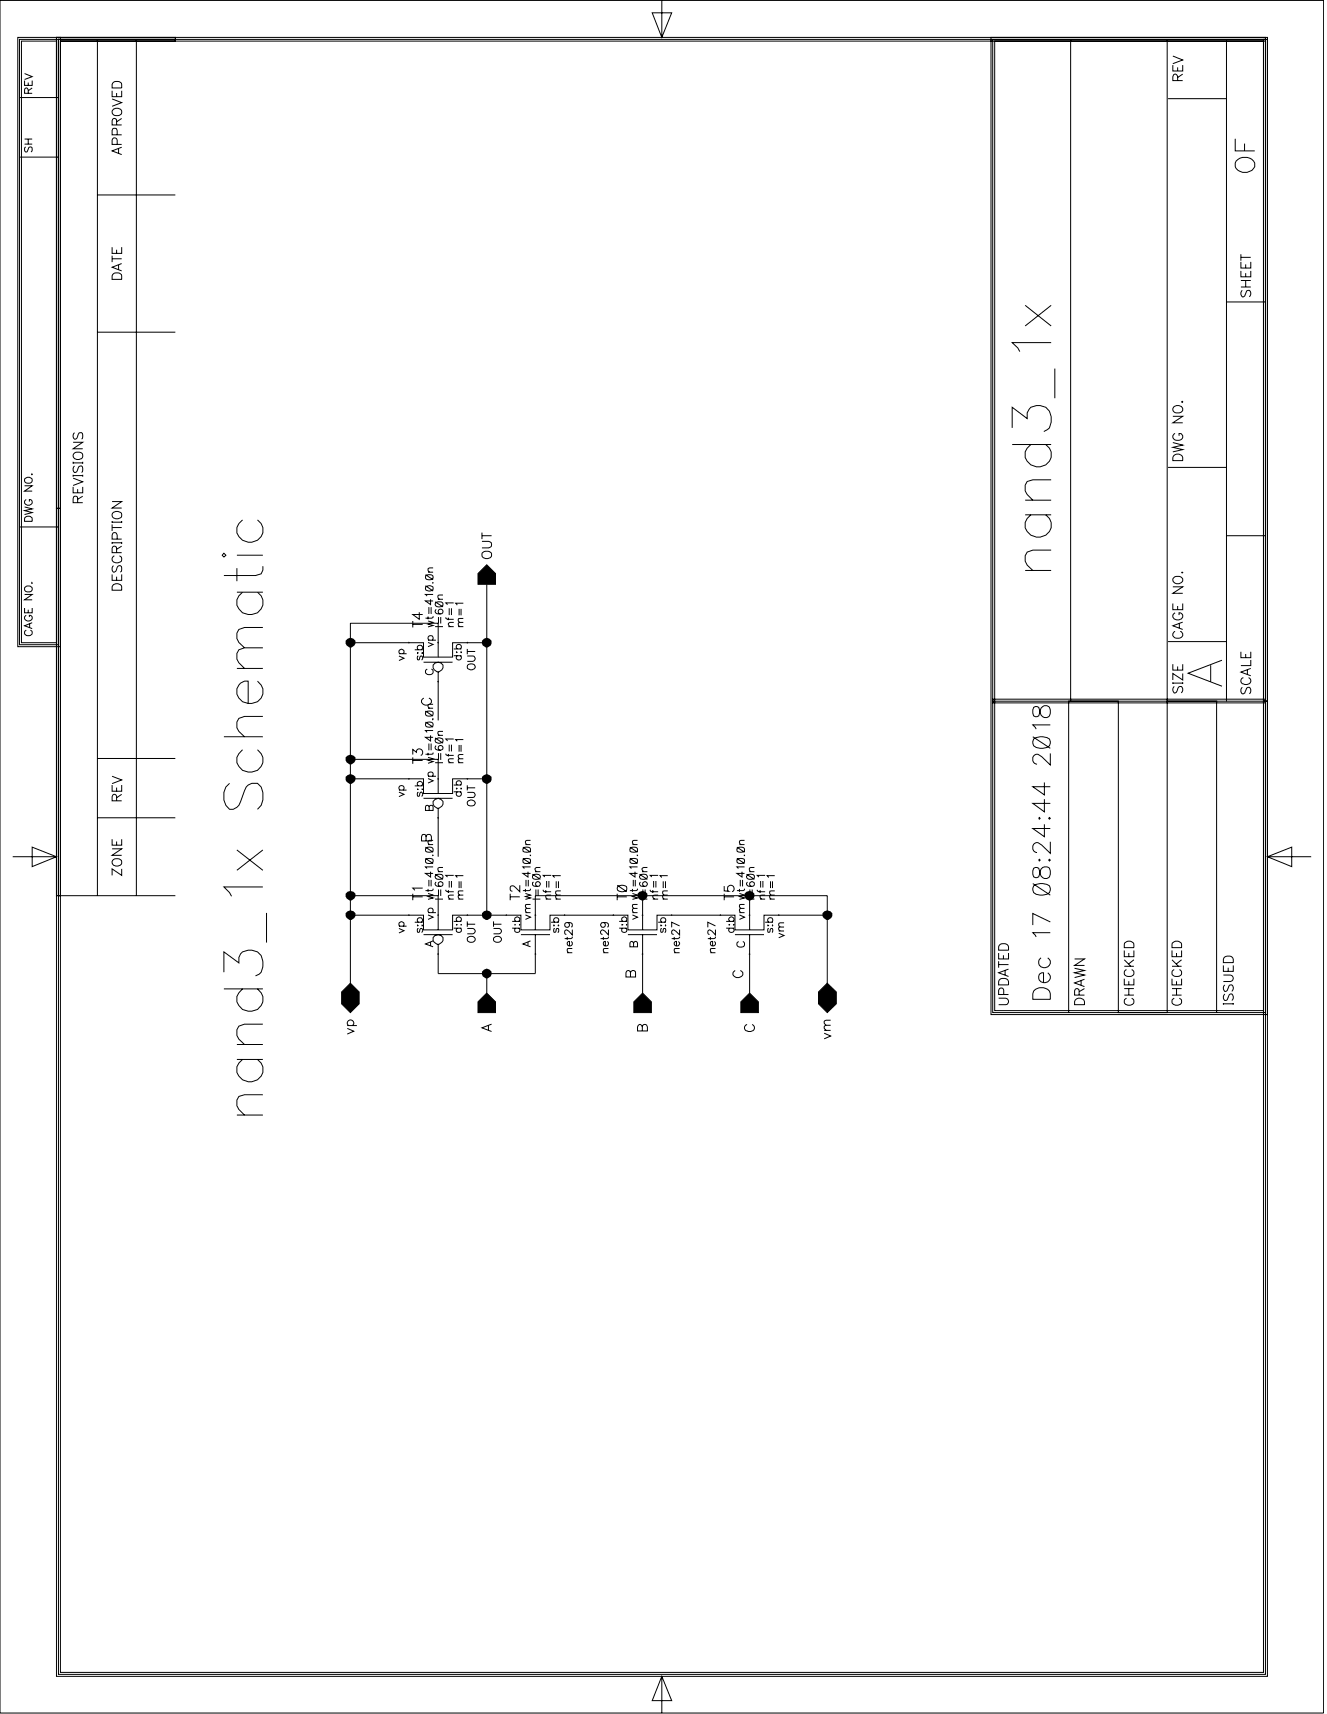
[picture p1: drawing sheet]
<svg xmlns="http://www.w3.org/2000/svg" width="398mm" height="514mm" viewBox="0 0 398 514" stroke-linecap="round" stroke-linejoin="round" font-family="sans-serif">
<g fill="none" stroke="#000" stroke-width=".3">
<path d="M0 .1h396.9v513.6h-396.9M5.3 11.2h12.8v141.2h-1.2v-140.1h-10.5v180.4h10.5v-40.3h1.2v41.5h-12.8zM5.8 11.8h11.7v181.5h-11.7zM16.9 11.2h35.7v1.1h-34.5v256.3h-1.2zM16.9 11.2h362.6v1.1h-361.4v489.2h360.8v-489.7h1.2v490.9h-363.2zM17.5 11.8h362v490.3h-362zM29.2 11.8v256.8M40.9 11.8v256.8M195.6 3.9h5.8l-2.9 7.3zM198.5 .1v11.1M297.2 11.2h82.9v199.1h-1.2v-198h-80.6v290.8h80.6v-92.8h1.2v93.9h-82.9zM297.7 11.8h81.8v291.9h-81.8z"/>
<path d="M321.1 11.8v198.5M350 11.8v198.5M351.7 19.5v1.8h3v-1.8M351.7 16.8l3 1.2-3 1.1M367.8 11.8v198.5M5.8 29.3h11.7M7.4 24.2v1.4h2.3v-1.4M7.4 22.1l2.3 .9-2.3 .8M8.5 28v-1l-.5-.6h-.2l-.3 .2-.1 1.4h2.3M8.5 24.8v.8M9.7 26.4l-1.2 .8M33.6 29.7l2.9 1.1-2.9 1.1"/>
<path d="M33.6 27.2v1.8h2.9v-1.8M34 32.7a1.51 1.51 0 0 1 2.5 1.1 1.5 1.5 0 0 1-1.6 .9 1.5 1.5 0 0 1-1.3-1.4zM34 24.7l.7-.3a1.37 1.37 0 0 1 1.8 1v1h-2.9v-1zM35 37.5v-1.3a.74 .74 0 0 0-.9-.7l-.5 .7v1.3h2.9M35 27.9v1.1M36.5 35.5l-1.5 1M350.3 29.6h17.5M353.1 24.2l-.1-1.6-.4-.4-.6 .2-.3 .6v1.2h3M353.1 20.2v1.1M354.7 22.2l-1.6 1M5.8 47.1h11.7M7.4 43.2h2.3"/>
<path d="M7.4 41.7h2.3M7.7 44.1a.88 .88 0 0 0 .2 1.5l.2-.1 .5-1.3 .7-.1a.97 .97 0 0 1 0 1.5M8.5 41.7v1.5M29.2 58.5h23.4M35.1 43.3v-1.3a.77 .77 0 0 0-.5-.6 .77 .77 0 0 0-.8 .2l-.2 1.7h2.9M35.1 40.4v-1.2l-.2-.6h-1l-.3 .6v1.2h2.9M35.6 44.6v1.3M36.5 44.2l-2.9 1.1 2.9 1.1M370.4 41.6v3.7h5.9M370.7 48.3a3.4 3.4 0 0 1 5.6 .6 2.48 2.48 0 0 1-2.3 2.8 2.71 2.71 0 0 1-3.6-2.8zM373.2 43.1v2.2M33.6 74.1v1.9h2.9v-1.9"/>
<path d="M33.6 76.7v1.9M33.6 77.6h2.9M35 74.9v1.1M35.6 79.5v1.3M36.5 79l-2.9 1.1 2.9 1.1M372.1 78.5v1.9h3v-1.9M372.1 77.2h3M372.1 76.2v2M373.5 79.3v1.1M29.2 99.6h23.4M33.8 82.3a1.62 1.62 0 0 1 2.7 .5v1h-2.9zM307.4 91.6l7.8 6.1"/>
<path d="M315.2 91.6l-7.8 6.1M367.8 90.6h11.7M372.1 81.2v1.8h3v-1.8M372.1 86.1h3M372.1 84.1h3M372.5 87.1a1.09 1.09 0 0 0-.4 1.1 1.09 1.09 0 0 0 .8 .8 1.89 1.89 0 0 0 .9-1.7 .7 .7 0 0 1 1.1 0 1.35 1.35 0 0 1-.3 1.7M373.5 81.9v1.1M373.5 84.1v2M315.2 102.7h-11.7l1.7 1.7 .6 1.1M316.3 110.5v8.9M21.9 132.6h2.9l-2.9 2h2.9M21.9 138.5v.6"/>
<path d="M21.9 138.8h2.9M22.4 139.7a1.1 1.1 0 0 0-.5 1.1 1.1 1.1 0 0 0 .7 .9l.4-.3 .5-1.1a.73 .73 0 0 1 .5-.5 .73 .73 0 0 1 .7 .2 1.65 1.65 0 0 1-.2 1.7M22.4 135.8a1.46 1.46 0 0 1 1.5-.2 1.46 1.46 0 0 1 .9 1.3 1.5 1.5 0 0 1-1.6 .9 1.5 1.5 0 0 1-1.3-1.4zM22.4 129.8a1.1 1.1 0 0 0-.5 1 1.1 1.1 0 0 0 .7 .9l.4-.3 .6-1.4a.7 .7 0 0 1 1.1 0 1.65 1.65 0 0 1-.2 1.7M24.8 138.5v.6M303.5 128.3v-6.2l4.5 3.4a3.2 3.2 0 0 1 3.9-3.9 3.9 3.9 0 0 1 3.3 5l-.5 1.7-1.7 1.1M303.5 133.3h11.7M309.1 133.3a3.6 3.6 0 0 0-1.7 4 3.6 3.6 0 0 0 3.4 2.7 3.7 3.7 0 0 0 4.2-2.2 3.7 3.7 0 0 0-1.4-4.5M351.7 132.7l3 .8-3 .7 3 .6-3 .7M351.7 124.8h3l-3 2h3M351.9 136.8a1.58 1.58 0 0 1 1.9-.5 1.58 1.58 0 0 1 .9 1.8h-3zM352.1 121.9a1.59 1.59 0 0 1 2.6 1.2 1.77 1.77 0 0 1-3 0v-.6z"/>
<path d="M352.4 130a1.05 1.05 0 0 0-.7 1.2 1.05 1.05 0 0 0 1.1 .8 1.34 1.34 0 0 0 1.9-1.3 .88 .88 0 0 0-1.1-.7v.7M354.5 120.4l.2 .1-.2 .2-.2-.2zM5.8 158h11.7M7.4 152l2.3 .6-2.3 .5 2.3 .6-2.3 .6M7.4 145.7h2.3l-2.3 1.6h2.3M7.5 155.2a1.29 1.29 0 0 1 2.2 .4v.7h-2.3zM7.5 143.6a1.17 1.17 0 0 1 1.4-.5 1.17 1.17 0 0 1 .7 1.4 1.17 1.17 0 0 1-1.5 .5 1.17 1.17 0 0 1-.6-1.4zM7.9 149.8a.88 .88 0 0 0-.5 1 .88 .88 0 0 0 .8 .7h.6a.85 .85 0 0 0 .9-.8 .85 .85 0 0 0-.9-.9v.6M9.6 142.1v.3zM21.9 146v1.8h2.9v-1.8M21.9 143.4l2.9 1.1-2.9 1.1M21.9 142.4v.6"/>
<path d="M21.9 142.6h2.9M23.3 150.7l-.1-1.6-.4-.3-.6 .1-.3 .6v1.2h2.9M23.3 146.7v1.1M24.8 148.8l-1.5 .9M24.8 142.4v.6M33.6 150.4h2.9l-2.9 2h2.9M33.6 156.3v.5M33.6 157.3v1.9M33.6 158.2h2.9M33.6 156.6h2.9M34 153.6a1.69 1.69 0 0 1 2.5 .6v.5a1.5 1.5 0 0 1-1.6 .9 1.5 1.5 0 0 1-1.3-1.4zM36.5 156.3v.5"/>
<path d="M72.7 155.9a3.6 3.6 0 0 0-1.6 4 3.6 3.6 0 0 0 3.3 2.7 3.7 3.7 0 0 0 4.2-2.2 3.7 3.7 0 0 0-1.4-4.5M144.5 159.7v2M307.4 154.4h7.8M307.4 150h7.8M309.1 154.4a3.6 3.6 0 0 0-1.7 4 3.6 3.6 0 0 0 3.4 2.7 3.7 3.7 0 0 0 4.2-2.2 3.7 3.7 0 0 0-1.4-4.5M315.2 143.9h-5.5l-1.7 .5-.6 1.1v1.7l.6 1.1 1.7 1.7M350.3 140.2h17.5M7.4 178.3h2.3l-2.3 1.6h2.3M7.5 176.1a1.17 1.17 0 0 1 1.4-.4 1.17 1.17 0 0 1 .7 1.4 1.17 1.17 0 0 1-1.5 .4 1.17 1.17 0 0 1-.6-1.4zM9.6 174.7v.3zM33.6 172.3v1.7h2.9v-1.7M33.6 162.5v.6"/>
<path d="M33.6 162.8h2.9M34 175.3a1.64 1.64 0 0 1 2.5 .7v1h-2.9v-1zM34 169.6a1.1 1.1 0 0 0-.4 1.1 1.1 1.1 0 0 0 .7 .9l.4-.3 .6-1.4 .8-.3a1.26 1.26 0 0 1 0 2M34.3 166.7a1.09 1.09 0 0 0-.7 1.2 1.09 1.09 0 0 0 1.1 .9h.7a1.09 1.09 0 0 0 1.1-.9 1.09 1.09 0 0 0-.7-1.2M35 165.7v-1.2a.74 .74 0 0 0-.9-.7l-.5 .7v1.2h2.9M35 172.9v1.1M35.1 161.7v-1.2l-.2-.6-.8-.2-.5 .8v1.2h2.9M36.5 163.8l-1.5 .9M36.5 162.5v.6M67.1 165.9l.6 .6-.6 .6-.5-.6zM71 177.6h7.8M71 170.4v3.9"/>
<path d="M71 166.5h7.8M72.7 177.6a3.7 3.7 0 0 0-1.5 4.5 3.7 3.7 0 0 0 4.3 2.2 3.6 3.6 0 0 0 3.3-2.7 3.6 3.6 0 0 0-1.6-4M78.8 169.8v1.2l-.5 1.1-1.7 .5h-9.5M127.6 175.6l2.3 1.6M127.6 172.3l2.3 1.6M127.7 176a1.43 1.43 0 0 1 2.2 .3v.3a1.29 1.29 0 0 1-2.3 0zM127.7 172.7l.9-.4a.93 .93 0 0 1 1.3 .9 1.29 1.29 0 0 1-2.3 0zM128.4 171.6h1.5M129.1 179.7v1.6l-1.5-1.1h2.3M129.7 174.8h.2zM129.9 178.3h-2.3l.4 .5M129.9 170.3l-1.5 .2a.81 .81 0 0 0 .4 1.1"/>
<path d="M131.3 179.7h1.5M132.8 178.4l-1.4 .1a.89 .89 0 0 0 .3 1.2M143.3 172l2.7-2.6 2.6 2.6v3.2h-5.3zM144.5 162.3h2.1a.98 .98 0 0 1 .8 1 .98 .98 0 0 1-.8 1h-2.1M144.5 160.7h2.9M144.6 165.8a1.8 1.8 0 0 1 2.8 .3 1.52 1.52 0 0 1-1.1 1.4 1.52 1.52 0 0 1-1.7-.6zM146 175.2v99.2M307.4 171.1h7.8M315.2 165h-5.5l-1.7 .6-.6 1.1v1.6l.6 1.2 1.7 1.6M351.7 176h3l-3 1.9h3M352.1 173.1a1.53 1.53 0 0 1 1.6-.2 1.53 1.53 0 0 1 1 1.3 1.55 1.55 0 0 1-1.7 .9 1.55 1.55 0 0 1-1.3-1.5zM354.3 171.7h.4l-.2 .1z"/>
<path d="M367.8 160.7h11.7M7.4 182.3v1.5h2.3v-1.5M7.9 188.9a.88 .88 0 0 0-.5 1 .88 .88 0 0 0 .8 .7h.6a.88 .88 0 0 0 .9-.7 .88 .88 0 0 0-.6-1M7.9 184.5l-.4 .4a1.1 1.1 0 0 0 1 1.4 1.1 1.1 0 0 0 1.1-1.4l-.8-.4v.5M8.5 182.8v1M8.9 187.1v1.1M9.7 186.7l-2.3 1 2.3 .8M78.8 194.3h-5.5l-1.7 .6-.6 1.1v1.7l.6 1.1 1.7 1.6M78.8 188.2h-5.5l-1.7 .6-.6 1.1v1.6l.6 1.2 1.7 1.6M105.1 192.7h21.9v4.4h8.7v-4.4h10.3M119.6 196.7l1.6 .7-1.6 .7M119.6 196h2.3"/>
<path d="M120 196a.75 .75 0 0 1-.2-1.1 .75 .75 0 0 1 1.2 0 .75 .75 0 0 1-.2 1.1M123.8 186.2v2M123.8 187.2h2.9M124.4 194.9h2.3M125.2 195.7l.2 .1-.2 .2zM125.5 196.7a.67 .67 0 0 0 0 1.2l.2-.1 .4-1 .3-.1a.67 .67 0 0 1 0 1.2M125.5 194.9a.8 .8 0 0 1 .2-1.4 .8 .8 0 0 1 1 .9l-.3 .5M125.7 183.6v2.1l-1.9-1.4h2.9M126.6 195.7l.1 .1-.1 .2zM127 198.6h8.7M128.4 186.2l1.5 .4-1.5 .6 1.5 .4-1.5 .4M128.4 192.7l1.5 .6-1.5 .6"/>
<path d="M128.4 184.9v.8M128.4 192h2.3M128.6 182.1v2M128.7 192a.76 .76 0 0 1-.1-1.1 .76 .76 0 0 1 1.1 0 .76 .76 0 0 1-.1 1.1M129.3 182.1v2M129.9 199.4a1.72 1.72 0 0 1 2.9 0v.9l-.3 .6-.8 .6h-.6l-.9-.6-.3-.6zM129.9 184.8l-.1 .4-.3 .2h-1.9M130.5 187.9h2.3M130.5 180.5l2.3 1.5M130.6 180.8l.9-.3 .9 .1a.75 .75 0 0 1 .4 .6 .75 .75 0 0 1-.4 .7l-.6 .1a1.03 1.03 0 0 1-1.3-.9zM130.8 182.8a.65 .65 0 0 0-.2 1l.4 .2a1.36 1.36 0 0 0 1.8-.6 .73 .73 0 0 0-.6-.7 .73 .73 0 0 0-.8 .6 .73 .73 0 0 0 .7 .8M131.4 197.1v-10.2h-26.3v110.9"/>
<path d="M131.5 185v2M132.2 185v2M133.7 185.1v.3l.5 .3h1.9M134.5 185.2v.8M134.5 187.9h1.6M134.7 182.4v2M135.4 182.4v2M136.1 186.6h-1.1l-.5 .4v.3l.5 .6M136.1 180.8h-2.4l.5 .5M136.1 196.6h2.2M136.1 194.6h2.2M136.9 195.5l.2 .1-.2 .1z"/>
<path d="M137.2 196.6a.71 .71 0 0 0-.1 1.1 .71 .71 0 0 0 1 0 .71 .71 0 0 0-.1-1.1M137.2 194.6a.75 .75 0 0 1-.2-1.1 .75 .75 0 0 1 1.1 0 .75 .75 0 0 1-.1 1.1M137.4 187.9h1.5M137.7 182.6v1.9M138.3 195.5v.2zM138.3 182.6v1.9M138.9 186.6l-1.4 .2a.81 .81 0 0 0 .3 1.1M138.9 185.5h-1.4l-.1 .6 .4 .5M138.9 180.9h-2.2l.4 .6M140.1 196.7l2.1 .1a.85 .85 0 0 1 .3 .9 .85 .85 0 0 1-.7 .6h-1.7M140.1 194.6v1.6M140.1 195.4h2.4"/>
<path d="M140.2 199.5a1.29 1.29 0 0 1 1.4-.4 1.29 1.29 0 0 1 .9 1.1 1.35 1.35 0 0 1-2.4 0zM350.3 192.4h17.5M351.7 199.2v1.8h3v-1.8M351.7 181v1.8h3v-1.8M352.4 189.4a1.05 1.05 0 0 0-.5 1.5 1.8 1.8 0 0 0 2.8-.3 1.08 1.08 0 0 0-.8-1.2M352.4 183.8a1.09 1.09 0 0 0-.7 1.2 1.09 1.09 0 0 0 1.1 .9h.8a1.06 1.06 0 0 0 1.1-1.1 1.06 1.06 0 0 0-1.1-1v.6M353.1 181.7v1.1M353.1 199.9v1.1M353.7 187v1.3M354.7 186.6l-3 1.1 3 1.1M363.1 199.5v4.8M366.4 198l-10.1 3.9 10.1 3.9"/>
<path d="M372.1 195.5v1.7h3v-1.7M373.5 196.1v1.1M375.1 197.9v1.7h-3M71 200.4h7.8M77.2 204.3a3.7 3.7 0 0 1 1.4 4.5 3.7 3.7 0 0 1-4.2 2.1 3.4 3.4 0 0 1-3.4-2.8 3.4 3.4 0 0 1 2.3-3.8h1.1v6.6M78.8 214.8h-5.5l-1.7 .6-.6 1.1v1.7l.6 1.1 1.7 1.6M127.1 209.3a1.05 1.05 0 0 0-.5 1.6 1.55 1.55 0 0 0 1.7 .5 1.55 1.55 0 0 0 1.1-1.4l-.8-.7M127.6 216.5l2.3 1.6M127.6 213.2l2.3 1.6M127.7 216.9l.9-.4a.93 .93 0 0 1 1.3 .9 1.29 1.29 0 0 1-2.3 0zM127.7 213.5l.9-.3a.93 .93 0 0 1 1.3 .9 1.29 1.29 0 0 1-2.3 0zM128.1 200.6a.88 .88 0 0 0-.5 1 .88 .88 0 0 0 .8 .7h.6a.88 .88 0 0 0 .9-.7 .88 .88 0 0 0-.5-1"/>
<path d="M128.4 212.4h1.5M129.7 215.6h.2l-.1 .2zM129.9 219.1h-2.3l.4 .6M129.9 211.2l-1.5 .1v.6l.4 .5M131.4 201.5v14.5M132.8 219.3l-1.4 .1-.1 .6 .4 .5M297.7 209.7h81.8v1.1h-81.8zM297.7 210.3h81.8M310 212.1l-.3 .8 .3 1.8a1 1 0 0 0 1.7-.5 2.45 2.45 0 0 1 1.5-2.6 1.38 1.38 0 0 1 1.8 1.3v1a1.53 1.53 0 0 1-1.7 1.4 1.53 1.53 0 0 1-1.4-1.6l-.2-1.1a1 1 0 0 0-1.7-.5zM315 217.4h-5.3l1 1.3M351.7 204.6v.5M351.7 204.9h3"/>
<path d="M352.1 205.9a1.12 1.12 0 0 0 .3 1.9 2.12 2.12 0 0 0 1-1.7 .7 .7 0 0 1 1.1 0 1.35 1.35 0 0 1-.3 1.7M354.7 202v1.9l-3-1.9v1.9M354.7 204.6v.5M372.5 206.1a1.08 1.08 0 0 0-.4 1.1 1.08 1.08 0 0 0 .8 .9l.4-.3 .4-1.1a.68 .68 0 0 1 .5-.5 .68 .68 0 0 1 .7 .2 1.29 1.29 0 0 1-.3 1.7M372.9 203.2a1.04 1.04 0 0 0-.8 1.3 1.04 1.04 0 0 0 1.2 .8 1.2 1.2 0 0 0 1.5-.4 1.2 1.2 0 0 0-.2-1.6l-.2-.1M374.1 200.9v1.3M375.1 200.4l-3 1.1 3 1.1M29.2 227.5h23.4M33.6 235.4v1.9h2.9v-1.9M33.6 232.8l2.9 1.1-2.9 1.1M35 236.2v1.1M36.5 238.2l-1.5 1"/>
<path d="M67.1 220.9h11.7M68.8 234.9a5.1 5.1 0 0 0 0 7.8 3 3 0 0 0 3.3-2.3l1.2-3.3a3.1 3.1 0 0 1 3.9-2.2l1.1 1.1a5.6 5.6 0 0 1-1.1 6.7M72.7 224.8a3.7 3.7 0 0 0-1.5 4.6 3.7 3.7 0 0 0 4.3 2.1 3.6 3.6 0 0 0 3.3-2.7 3.6 3.6 0 0 0-1.6-4M105.1 233.6h21.9v4.4h8.7v-4.4h10.3M105.1 227.7h26.3v10.3M119.6 237.5l1.6 .7-1.6 .7M119.6 236.9h2.3M120 236.9a.75 .75 0 0 1-.2-1.1 .75 .75 0 0 1 1.2 0 .75 .75 0 0 1-.2 1.1M123.8 226.3v-1.6l1.1 .9a.97 .97 0 0 1 1.5-.8 .97 .97 0 0 1-.2 1.7M123.8 227.1v2M123.8 228h2.9M124.4 235.7h2.3"/>
<path d="M125.1 236.7h.3zM125.5 237.5a.75 .75 0 0 0 0 1.3l.2-.1 .2-.8 .3-.4a.69 .69 0 0 1 .6 .6 .69 .69 0 0 1-.4 .7M125.5 235.7a.76 .76 0 0 1-.1-1.1 .76 .76 0 0 1 1.1 0 .76 .76 0 0 1-.1 1.1M126.5 236.7h.2zM127 239.4h8.7M128.4 227.1l1.5 .4-1.5 .5 1.5 .4-1.5 .5M128.4 233.5l1.5 .6-1.5 .7M128.4 225.8v.7M128.4 232.8h2.3M128.6 223v2M128.7 232.8a.73 .73 0 0 1-.1-1.1 .73 .73 0 0 1 1.1 0 .73 .73 0 0 1-.1 1.1M129.1 220.5v1.7l-1.5-1.1h2.3"/>
<path d="M129.3 223v2M129.9 225.7l-.1 .4-.3 .1h-1.9M130.5 228.7h2.3M130.5 221.3l2.3 1.6M130.6 221.6a1.46 1.46 0 0 1 2.2 .4v.2a1.28 1.28 0 0 1-1.2 .7 1.28 1.28 0 0 1-1.1-.9zM130.8 223.6l-.2 .1a.66 .66 0 0 0 .4 1.1 1.13 1.13 0 0 0 1.8-.6 .73 .73 0 0 0-.7-.7 .73 .73 0 0 0-.7 .8 .73 .73 0 0 0 .7 .7M131.3 220.5h1.5M131.5 225.8v2.1M132.2 225.8v2.1M133.7 226l.2 .4 .3 .1h1.9M134.5 226.1v.8M134.5 228.7h1.6"/>
<path d="M134.7 223.3v2M135.4 223.3v2M136.1 227.5l-1.5 .1-.1 .6 .5 .5M136.1 221.6h-2.4l.5 .6M136.1 237.4h2.2M136.1 235.4h2.2M136.9 236.3l.2 .1-.2 .2zM137.2 237.4a.75 .75 0 0 0-.2 1.2 .75 .75 0 0 0 1.1 0 .75 .75 0 0 0-.1-1.2M137.2 235.4a.71 .71 0 0 1-.1-1 .71 .71 0 0 1 1 0 .71 .71 0 0 1-.1 1M137.4 228.7h1.5M137.7 223.4v2M138.2 236.4h.1v.2z"/>
<path d="M138.3 223.4v2M138.9 227.5l-1.4 .1-.1 .6 .4 .5M138.9 226.3l-1.4 .1a.81 .81 0 0 0 .3 1.1M138.9 221.8h-2.2l.4 .5M140.1 237.6l2.1 .1a.79 .79 0 0 1 .3 .8 .79 .79 0 0 1-.7 .6h-1.7M140.1 235.5v1.5M140.1 236.3h2.4M309.7 220.9l5.3 3.5M310 221.6a4.4 4.4 0 0 1 4.7 0 1.73 1.73 0 0 1-.8 2.6 4.2 4.2 0 0 1-3.9-.6l-.3-.7zM313.2 239.6v3.9l-3.5-2.6h5.3M313.2 234.7v3.7l-3.5-2.5h5.3M315 225.9v3.5l-3.3-3a1.22 1.22 0 0 0-2 .7v1a1.32 1.32 0 0 0 1.3 1.1"/>
<path d="M3.8 256.9h13.1M9.7 254l7.2 2.9-7.2 3zM29.2 245.2h23.4M33.6 254.6h2.9l-2.9 1.9h2.9M33.6 251.7v1.7h2.9v-1.7M34 257.8a1.46 1.46 0 0 1 1.6-.3 1.46 1.46 0 0 1 .9 1.4 1.5 1.5 0 0 1-1.6 .8 1.5 1.5 0 0 1-1.3-1.3zM35 240.2v-1.3a.68 .68 0 0 0-.4-.6 .68 .68 0 0 0-.7 .1l-.3 .5v1.3h2.9M35 252.3v1.1M71 254.9l7.8 6.1M78.8 254.9l-7.8 6.1M127.6 257.4l2.3 1.6M127.6 254l2.3 1.6"/>
<path d="M127.7 257.7l.9-.3a.93 .93 0 0 1 1.3 .9 1.29 1.29 0 0 1-2.3 0zM127.7 254.4l.9-.4a.93 .93 0 0 1 1.3 1 1.26 1.26 0 0 1-1.9 .5 .78 .78 0 0 1-.3-1.1zM127.8 250.9l-.3-.6h-.8l-.3 .6v1.3h3v-1.3l-.2-.4-.4-.3-.9 .3-.1 1.7M128.4 253.3h1.5M128.7 242l-.4-.5a.5 .5 0 0 0-.7 .5v1h2.3l-.2-1.4-.6-.1-.3 .3-.1 1.2M129.7 256.5h.2zM129.9 260h-2.3l.4 .5M129.9 252l-1.5 .2a.81 .81 0 0 0 .4 1.1M131.4 242.4v14.5M140.2 240.4a1.25 1.25 0 0 1 1.4-.5 1.25 1.25 0 0 1 .9 1.1 1.18 1.18 0 0 1-1.4 .8 1.18 1.18 0 0 1-.9-1.4zM156.8 257.4l2.3 1.6M156.8 254l2.3 1.6"/>
<path d="M156.9 257.7l.8-.3a1.05 1.05 0 0 1 1.4 .6l-.1 .6-.9 .4a.93 .93 0 0 1-1.3-1zM156.9 254.4l.8-.4 1 .1a.75 .75 0 0 1 .4 .7 .75 .75 0 0 1-.4 .7l-.6 .1a.93 .93 0 0 1-1.3-.9zM157.6 253.3h1.5M159 256.4v.2zM159.1 260h-2.3l.4 .5M159.1 252l-1.5 .2a.81 .81 0 0 0 .4 1.1M188.9 257.4l2.3 1.6M188.9 254l2.3 1.6M189 257.7l.9-.3a.93 .93 0 0 1 1.3 .9 1.29 1.29 0 0 1-2.3 0zM189 254.4l.9-.4a.93 .93 0 0 1 1.3 1 1.26 1.26 0 0 1-1.9 .5 .78 .78 0 0 1-.3-1.1zM189.7 253.3h1.5M191.1 256.4v.2z"/>
<path d="M191.2 260h-2.3l.4 .5M191.2 252l-1.5 .2a.81 .81 0 0 0 .4 1.1M221 257.4l2.3 1.6M221 254l2.3 1.6M221.1 257.7l.9-.3a.93 .93 0 0 1 1.3 .9 1.29 1.29 0 0 1-2.3 0zM221.1 254.4l.9-.4a.93 .93 0 0 1 1.3 1 1.26 1.26 0 0 1-1.9 .5 .78 .78 0 0 1-.3-1.1zM221.7 253.3h1.6M223.2 256.4v.2zM223.3 260h-2.3l.4 .5M223.3 252l-1.5 .2a.81 .81 0 0 0 .4 1.1M311.7 257.7l.2 .2-.2 .3-.2-.3zM311.7 245.2l.2 .2-.2 .3-.2-.3z"/>
<path d="M313.2 247.2v3.7l-3.5-2.4h5.3M314.5 257.9l.2-.2 .3 .2-.3 .3zM314.7 245.2l.3 .2-.3 .3-.2-.3zM315 252.4v3.5l-3.3-3a1.2 1.2 0 0 0-2 .8v.9a1.32 1.32 0 0 0 1.3 1.1M380.1 256.9l7.2-2.9v5.9zM380.1 256.9h13.1M17.5 268.6v-256.8h35.1h-35.1v256.8h35.1M36.5 260.6v1.9l-2.9-1.9v1.9M78.8 266h-11.7l1.7 1.7 .6 1.1M79.9 273.8v8.9M105.1 274.4h21.9v4.4h8.7v-4.4h20.5v4.4h8.7v-4.4h23.4v4.4h8.7v-4.4h23.4v4.4h8.7v-4.4h19M105.1 268.6h26.3v10.2"/>
<path d="M119.6 278.4l1.6 .7-1.6 .7M119.6 277.7h2.3M120 277.7a.75 .75 0 0 1-.2-1.1 .75 .75 0 0 1 1.2 0 .75 .75 0 0 1-.2 1.1M123.8 268.9h2.9M123.8 268v2M124.4 276.6h2.3M125.2 277.4l.2 .2-.2 .1zM125.5 278.4a.67 .67 0 0 0 0 1.2l.2-.1 .4-1 .3-.1a.67 .67 0 0 1 0 1.2M125.5 276.6a.79 .79 0 0 1-.2-1.2 .79 .79 0 0 1 1.1-.1l.3 .5-.3 .8M126.6 277.4l.1 .2-.1 .1zM126.7 266.3h-2.9l.6 .7M128.4 267.9l1.5 .5-1.5 .5 1.5 .4-1.5 .4"/>
<path d="M128.4 274.4l1.5 .6-1.5 .7M128.4 266.6v.8M128.4 273.7h2.3M128.6 263.9v1.9M128.7 273.7a.76 .76 0 0 1-.1-1.1 .76 .76 0 0 1 1.1 0 .76 .76 0 0 1-.1 1.1M129.1 261.4v1.6l-1.5-1.1h2.3M129.3 263.9v1.9M129.9 266.5l-.1 .4-.3 .2h-1.9M130.5 269.6h2.3M130.5 262.2l2.3 1.5M130.6 262.5l.9-.3 .9 .1a.75 .75 0 0 1 .4 .6 .75 .75 0 0 1-.4 .7l-.6 .1a1.03 1.03 0 0 1-1.3-.9zM130.8 264.5l-.3 .5a1.3 1.3 0 0 0 1.1 .8 1.3 1.3 0 0 0 1.2-.7 .7 .7 0 0 0-.6-.7 .7 .7 0 0 0-.8 .7 .7 .7 0 0 0 .7 .7"/>
<path d="M131.3 261.4h1.5M131.5 266.7v2M132.2 266.7v2M132.8 260.1l-1.4 .2a.81 .81 0 0 0 .3 1.1M133.7 266.8v.3l.5 .3h1.9M134.5 269.6h1.6M134.5 266.9v.9M134.7 264.2v1.9M135.4 264.2v1.9M136.1 268.4h-1.1l-.5 .3v.3l.5 .6M136.1 262.5h-2.4l.5 .5M136.1 278.3h2.2"/>
<path d="M136.1 276.3h2.2M136.9 277.2l.2 .1-.2 .1zM137.2 278.3a.71 .71 0 0 0-.1 1.1 .71 .71 0 0 0 1 0 .71 .71 0 0 0-.1-1.1M137.2 276.3a.75 .75 0 0 1-.3-.9 .75 .75 0 0 1 .9-.4l.5 .3a.72 .72 0 0 1-.3 1M137.4 269.6h1.5M137.7 264.3v2M138.2 277.3h.1zM138.3 264.3v2M138.9 268.4l-1.4 .1a.81 .81 0 0 0 .3 1.1M138.9 267.2l-1.4 .1a.89 .89 0 0 0 .3 1.1M138.9 262.6h-2.2l.4 .6M140.1 278.4l2.1 .2a.79 .79 0 0 1 .3 .8 .79 .79 0 0 1-.7 .6h-1.7"/>
<path d="M140.1 277.2h2.4M140.1 276.3v1.6M148 278.4l2 .2a.79 .79 0 0 1 .4 .8 .79 .79 0 0 1-.7 .6h-1.7M148 277.2h2.4M148 276.3v1.6M153 268.9h2.9M153 268v2M153.6 278.3h2.3M153.6 276.3h2.3M154.3 277.3h.2zM154.7 278.3a.71 .71 0 0 0-.1 1.1 .71 .71 0 0 0 1 0 .71 .71 0 0 0-.1-1.1M154.7 276.3a.75 .75 0 0 1-.1-1.1 .75 .75 0 0 1 1.1 0 .75 .75 0 0 1-.2 1.1"/>
<path d="M155.7 277.3h.2zM155.9 265.5v1.9l-1.4-1.3a.94 .94 0 0 0-1.4-.2v1.1l.6 .3M157.6 267.9l1.5 .5-1.5 .5 1.5 .4-1.5 .4M157.6 274.4l1.5 .6-1.5 .7M157.6 266.6v.8M157.6 273.7h1.5M157.7 263.9v1.9M158.3 261.4v1.6l-1.5-1.1h2.3M158.4 263.9v1.9M159.1 266.5l-.1 .4-.3 .2h-1.9M159.1 272.4l-1.5 .2a.81 .81 0 0 0 .4 1.1M159.1 271.2l-1.5 .1v.6l.4 .5"/>
<path d="M159.7 269.6h2.4M159.7 262.2l2.4 1.5M159.8 262.5l.9-.3a1.03 1.03 0 0 1 1.4 .8 1.37 1.37 0 0 1-2.4 0zM160 264.5l-.2 .1a.81 .81 0 0 0 .3 1.1 1.75 1.75 0 0 0 1.8-.2 .72 .72 0 0 0-.4-1.1 .72 .72 0 0 0-.9 .5 .72 .72 0 0 0 .6 .9M160.4 261.4h1.7M160.5 278.8v-10.2h87.6v29.2M160.7 266.7v2M161.4 266.7v2M162.1 260.1h-1.2l-.5 .4 .5 .9M162.9 266.8l.1 .5 .3 .1h2M163.7 269.6h1.6M163.7 266.9v.9"/>
<path d="M163.9 264.2v1.9M164.6 264.2v1.9M165.3 268.4l-1.6 .1a.81 .81 0 0 0 .4 1.1M165.3 262.5h-2.4l.4 .5M165.3 276.6h2.3M166.1 277.4v.3zM166.4 278.4a.67 .67 0 0 0 0 1.2l.3-.2 .2-.9 .3-.1a.67 .67 0 0 1 0 1.2M166.4 276.6a.75 .75 0 0 1-.2-1.1 .75 .75 0 0 1 1.2 0 .75 .75 0 0 1-.2 1.1M166.6 269.6h1.5M166.8 264.3v2M167.5 277.4v.3l-.2-.1zM167.5 264.3v2"/>
<path d="M168.1 268.4l-1.4 .1a.81 .81 0 0 0 .3 1.1M168.1 267.2l-1.4 .1a.89 .89 0 0 0 .3 1.1M168.1 262.6h-2.3l.5 .6M170.1 276.6a.72 .72 0 0 1 .6 1.1 .72 .72 0 0 1-1.2 .2 .72 .72 0 0 1 .2-1.2l.4-.1a1.09 1.09 0 0 1 1.5 .7l-.1 .6-.2 .1M171.6 278.8v1.6l-1.6-1.6-.5 .2-.2 .4 .1 .6 .4 .2M180.9 276.6a.73 .73 0 0 1 .5 1.1 .73 .73 0 0 1-1.1 .2 .73 .73 0 0 1 .1-1.2l.5-.1a1.09 1.09 0 0 1 1.6 .7l-.1 .6-.3 .1M182.5 278.8v1.6l-1.1-1.2a.68 .68 0 0 0-1.2 0 .68 .68 0 0 0 .5 1M185.1 268.9h2.9M185.1 268v2M185.1 265.5l2.9 1.9M185.3 265.9a2.2 2.2 0 0 1 2.6 0 1.02 1.02 0 0 1-.4 1.4 1.51 1.51 0 0 1-2.4-1zM185.7 278.3h2.3"/>
<path d="M185.7 276.3h2.3M186.5 277.2l.2 .1-.2 .1zM186.8 278.3a.71 .71 0 0 0-.1 1.1 .71 .71 0 0 0 1 0 .71 .71 0 0 0-.1-1.1M186.8 276.3a.75 .75 0 0 1-.3-.9 .75 .75 0 0 1 .9-.4l.5 .3a.72 .72 0 0 1-.3 1M187.9 277.2v.2zM189.7 267.9l1.5 .5-1.5 .5 1.5 .4-1.5 .4M189.7 274.4l1.5 .6-1.5 .7M189.7 266.6v.8M189.7 273.7h1.5M189.9 263.9v1.9M190.4 261.4v1.6l-1.5-1.1h2.3M190.5 263.9v1.9"/>
<path d="M191.2 266.5l-.1 .4-.3 .2h-1.9M191.2 272.4l-1.5 .2a.81 .81 0 0 0 .4 1.1M191.2 271.2l-1.5 .1v.6l.4 .5M191.8 269.6h2.3M191.8 262.2l2.3 1.5M191.9 262.5l.9-.3 .9 .1a.75 .75 0 0 1 .4 .6 .75 .75 0 0 1-.4 .7h-1.5a.7 .7 0 0 1-.3-1.1zM192.1 264.5l-.2 .1a.7 .7 0 0 0 .3 1.1 1.42 1.42 0 0 0 1.9-.6 .7 .7 0 0 0-.6-.7 .7 .7 0 0 0-.8 .7 .7 .7 0 0 0 .7 .7M192.5 261.4h1.6M192.7 268.6v10.2M192.8 266.7v2M193.5 266.7v2M194.1 260.1h-1.1l-.5 .4v.3l.5 .6"/>
<path d="M195 266.8l.1 .5 .3 .1h2M195.7 269.6h1.7M195.7 266.9v.9M196 264.2v1.9M196.7 264.2v1.9M197.4 268.4h-1.1l-.6 .3v.3l.6 .6M197.4 262.5h-2.4l.4 .5M197.4 276.6h2.2M198.2 277.4l.2 .2-.2 .1zM198.5 278.4a.67 .67 0 0 0 0 1.2l.3-.2 .2-.9 .3-.1a.67 .67 0 0 1 0 1.2M198.5 276.6a.75 .75 0 0 1-.2-1.1 .75 .75 0 0 1 1.1 0 .75 .75 0 0 1-.1 1.1M198.7 269.6h1.5"/>
<path d="M198.9 264.3v2M199.6 277.4v.3zM199.6 264.3v2M200.2 268.4l-1.4 .1a.81 .81 0 0 0 .3 1.1M200.2 267.2l-1.4 .1a.89 .89 0 0 0 .3 1.1M200.2 262.6h-2.2l.4 .6M203.8 278.8v1.6l-1.7-1.6-.6 .3a.73 .73 0 0 0 .3 1.1h.2M203.8 277.7l-2.4-1.1v1.5M214.5 278.8v1.6l-1.6-1.6-.6 .6v.6l.5 .2M214.5 277.7l-2.2-1.1v1.5M217.2 265.7v1.5l1.2 .1a1.03 1.03 0 0 1 .1-1.6 1.03 1.03 0 0 1 1.5 .2 1.03 1.03 0 0 1-.5 1.5M217.2 268.9h2.9"/>
<path d="M217.2 268v2M217.8 278.3h2.3M217.8 276.3h2.3M218.5 277.3h.3zM218.9 278.3a.73 .73 0 0 0-.1 1.1 .73 .73 0 0 0 1.1 0 .73 .73 0 0 0-.1-1.1M218.9 276.3a.76 .76 0 0 1-.1-1.1 .76 .76 0 0 1 1.1 0 .76 .76 0 0 1-.1 1.1M220 277.2l.1 .1-.1 .1zM221.7 267.9l1.6 .5-1.6 .5 1.6 .4-1.6 .4M221.7 274.4l1.6 .6-1.6 .7M221.7 266.6v.8M221.7 273.7h1.6M222 263.9v1.9"/>
<path d="M222.5 261.4v1.6l-1.5-1.1h2.3M222.7 263.9v1.9M223.3 266.5l-.1 .4-.4 .2h-1.8M223.3 272.4l-1.5 .2a.81 .81 0 0 0 .4 1.1M223.3 271.2l-1.5 .1-.1 .6 .5 .5M223.9 269.6h2.3M223.9 262.2l2.3 1.5M224 262.5l.9-.3 .9 .1a.75 .75 0 0 1 .4 .6 .75 .75 0 0 1-.4 .7l-.6 .1a1.03 1.03 0 0 1-1.3-.9zM224.2 264.5l-.3 .5a1.3 1.3 0 0 0 1.1 .8 1.3 1.3 0 0 0 1.2-.7 .7 .7 0 0 0-.6-.7 .7 .7 0 0 0-.8 .7 .7 .7 0 0 0 .7 .7M224.7 261.4h1.5M224.8 268.6v10.2M224.9 266.7v2"/>
<path d="M225.6 266.7v2M226.2 260.1l-1.4 .2a.81 .81 0 0 0 .3 1.1M227.1 266.8v.3l.5 .3h1.8M227.9 269.6h1.5M227.9 266.9v.9M228.1 264.2v1.9M228.8 264.2v1.9M229.4 268.4l-1.4 .1a.81 .81 0 0 0 .3 1.1M229.4 262.5h-2.3l.5 .5M229.4 276.6h2.3M230.3 277.4l.2 .2-.2 .1zM230.5 278.4a.67 .67 0 0 0 0 1.2l.3-.1 .2-.7 .3-.4 .3 .1 .1 .3-.2 .8"/>
<path d="M230.5 276.6a.76 .76 0 0 1 0-1.2 .76 .76 0 0 1 1.1 0 .76 .76 0 0 1-.1 1.2M230.8 269.6h1.5M231.1 264.3v2M231.6 277.4v.3zM231.6 264.3v2M232.3 268.4l-1.4 .1a.81 .81 0 0 0 .3 1.1M232.3 267.2l-1.4 .1a.89 .89 0 0 0 .3 1.1M232.3 262.6h-2.3l.5 .6M233.5 279.9l1.6 .6-1.6 .7M233.5 279.2h1.6M235.1 278l-1.5 .1-.1 .6 .4 .5M235.1 276.7l-1.5 .2a.81 .81 0 0 0 .3 1.1"/>
<path d="M309.7 265l5.3 3.4M310 265.6a4.4 4.4 0 0 1 4.7 0 1.73 1.73 0 0 1-.8 2.6 4.2 4.2 0 0 1-3.9-.5l-.3-.8zM310 260.4l-.3 .8 .3 1.7a1 1 0 0 0 1.7-.5l.2-1a1.54 1.54 0 0 1 1.4-1.4 1.54 1.54 0 0 1 1.7 1.2v1a1.53 1.53 0 0 1-1.7 1.3 1.53 1.53 0 0 1-1.4-1.6l-.2-1a1 1 0 0 0-1.7-.5zM315 279.7h-5.3l1 1.3M315 276.5l-5.3-2.6v3.5M67.1 291.5v-6l4.5 3.3v-1.7a3.1 3.1 0 0 1 3.9-2.2l1.7 .6a4.7 4.7 0 0 1 .5 6.6l-1.1 .6M67.1 296.5h11.7M72.7 296.5a3.7 3.7 0 0 0-1.5 4.6 3.7 3.7 0 0 0 4.3 2.1 3.6 3.6 0 0 0 3.3-2.7 3.6 3.6 0 0 0-1.6-4M102.4 297.5l2.7-2.6 2.6 2.6v3.5l-2.6 2.7-2.7-2.7zM127 280.3h8.7M129.1 282.5v1.1M129.9 281.1a1.72 1.72 0 0 1 2.9 0v1l-1.1 1.1h-.6l-.9-.6-.3-.5z"/>
<path d="M129.9 282.2l-2.3 .9 2.3 .8M140.2 281.2a1.26 1.26 0 0 1 1.4-.5 1.26 1.26 0 0 1 .9 1.2 1.35 1.35 0 0 1-2.4 0zM146 292v5.8M148.1 281.2a1.26 1.26 0 0 1 1.4-.5 1.26 1.26 0 0 1 .9 1.2 1.35 1.35 0 0 1-2.4 0zM156.2 280.3h8.7M158.3 282.5v1.1M159.1 282.2l-2.3 .9 2.3 .8M160.5 280.3v11.7h-29.1v-8.8M170.1 285.7h1.5M170.1 281v.8M171.3 282.3a.74 .74 0 0 1 .2 1.1 .74 .74 0 0 1-1.2 0 .74 .74 0 0 1 .2-1.1h.3v1.4M171.6 284.4l-1.4 .1a.89 .89 0 0 0 .3 1.2"/>
<path d="M171.6 280.9l-.1 .4-.3 .2h-1.9M180.9 285.7h1.6M180.9 281v.8M182.1 282.3a.73 .73 0 0 1 .2 1.1 .73 .73 0 0 1-1.1 0 .73 .73 0 0 1 .2-1.1h.1v1.4M182.5 284.4l-1.5 .1a.89 .89 0 0 0 .4 1.2M182.5 280.9l-.1 .4-.4 .2h-1.9M188.3 280.3h8.7M189.1 291.7l-.1-.4-.4-.3-.6 .2-.3 .5v1.3h2.9v-1.3a.76 .76 0 0 0-.5-.7 .76 .76 0 0 0-.9 .3l-.1 1.7M190 282.9l-.4-.6-.5 .2-.2 1.4h2.3v-1a.59 .59 0 0 0-.6-.6 .59 .59 0 0 0-.6 .6v1M192.7 280.3v17.5M202.2 285.7h1.6M202.2 281v.8"/>
<path d="M203.5 282.3l.3 .4-.3 .9a.74 .74 0 0 1-1.2-.2 .74 .74 0 0 1 .6-1.1v1.4M203.8 284.4l-1.5 .1a.89 .89 0 0 0 .3 1.2M203.8 280.9v.2l-.5 .4h-1.9M213 285.7h1.5M213 281v.8M214.2 282.3a.73 .73 0 0 1 .2 1.1 .73 .73 0 0 1-1.1 0 .73 .73 0 0 1 .1-1.1h.3v1.4M214.5 284.4l-1.4 .1a.89 .89 0 0 0 .3 1.2M214.5 280.9v.4l-.4 .2h-1.8M220.4 280.3h8.7M220.5 291a1.05 1.05 0 0 0-.5 1.6 1.55 1.55 0 0 0 1.7 .5 1.55 1.55 0 0 0 1.1-1.4l-.8-.7M221.5 282.3a.88 .88 0 0 0-.5 1 .88 .88 0 0 0 .8 .7h.6a.88 .88 0 0 0 .9-.7 .88 .88 0 0 0-.5-1M224.8 280.3v17.5"/>
<path d="M245.4 297.5l2.7-2.6 2.7 2.6v3.5l-2.7 2.7-2.7-2.7zM299.5 299.3h2.1a.98 .98 0 0 1 .8 1 .98 .98 0 0 1-.8 1h-2.1M299.5 285.8v1.8h2.9v-1.8M299.5 289.3h2.9M299.5 288.2v2M299.6 293.9a1.69 1.69 0 0 1 2.8 .4v1.1h-2.9zM299.6 283.5a1.69 1.69 0 0 1 2.8 .4v1h-2.9zM300.9 286.5v1.1M301 298.2v-1.2a.76 .76 0 0 0-.5-.7 .76 .76 0 0 0-.8 .2l-.2 .5v1.2h2.9M301.4 291v1.4M302.4 290.6l-2.9 1.1 2.9 1.1M310 297.2a2.91 2.91 0 0 1 5 .8v1.7h-5.3v-1.7z"/>
<path d="M312.2 287.2a1.68 1.68 0 0 0-.3 2.3 1.68 1.68 0 0 0 2.2 .5 1.68 1.68 0 0 0 .6-2.3l-.5-.5M314.2 291.7a1.66 1.66 0 0 1 .3 2.4 1.66 1.66 0 0 1-2.4 .2 1.66 1.66 0 0 1-.2-2.3l1-.3v3M322.2 290.4l3 .6-3 .7 3 .7-3 .8M322.2 287.6h3l-3 1.9h3M322.4 299.9a1.58 1.58 0 0 1 2-.4 1.58 1.58 0 0 1 .8 1.8h-3zM323.6 298.4l-.1-1.7-.7-.2-.4 .2-.2 .4v1.3h3M324.2 294.1v1.3M325.2 293.7l-3 1.1 3 1.1M325.2 296.5l-1.6 .9M337.1 293.5v1.9h2.9v-1.9M337.1 285v1.9h2.9v-1.9M337.1 298.4h2.9"/>
<path d="M337.1 296.5h2.9M337.1 289.8h2.9M337.1 287.8l2 2M337.2 282.8a1.58 1.58 0 0 1 2-.5 1.58 1.58 0 0 1 .8 1.9h-2.9zM337.8 299.3a1.09 1.09 0 0 0-.7 1.3 1.09 1.09 0 0 0 1.1 .9h.7a1.09 1.09 0 0 0 1.1-.9 1.09 1.09 0 0 0-.7-1.3M337.8 290.8a1.05 1.05 0 0 0-.7 1.2 1.05 1.05 0 0 0 1.1 .8 1.28 1.28 0 0 0 1.4-.2 1.28 1.28 0 0 0 .3-1.4l-.6-.4M338.5 285.8v1.1M338.5 294.3v1.1M338.5 296.5v1.9M340 287.8l-1.6 1.3M351.5 293.5v1.9h2.8v-1.9M351.5 285v1.9h2.8v-1.9"/>
<path d="M351.5 298.4h2.8M351.5 296.5h2.8M351.5 289.8h2.8M351.5 287.8l1.9 2M351.5 282.8a1.58 1.58 0 0 1 2-.5 1.58 1.58 0 0 1 .8 1.9h-2.8zM352.1 299.3a1.09 1.09 0 0 0-.7 1.3 1.09 1.09 0 0 0 1.2 .9h.6a1.09 1.09 0 0 0 1.1-.9 1.09 1.09 0 0 0-.6-1.3M352.1 290.8a1.05 1.05 0 0 0-.6 1.2 1.05 1.05 0 0 0 1.1 .8 1.28 1.28 0 0 0 1.3-.2 1.28 1.28 0 0 0 .3-1.4l-.5-.4M352.8 285.8v1.1M352.8 294.3v1.1M352.8 296.5v1.9M354.3 287.8l-1.6 1.3M366.9 292.4h2.1a.98 .98 0 0 1 .8 1 .98 .98 0 0 1-.8 .9h-2.1"/>
<path d="M366.9 289.5v1.8h2.9v-1.8M367.3 298.1a1.08 1.08 0 0 0-.5 1.1 1.08 1.08 0 0 0 .8 .8l.5-.5a1.65 1.65 0 0 1 .9-1.4 1.08 1.08 0 0 1 .8 .8 1.08 1.08 0 0 1-.4 1.1M367.3 295.4a1.09 1.09 0 0 0-.5 1 1.09 1.09 0 0 0 .8 .9 1.89 1.89 0 0 0 1-1.7 .7 .7 0 0 1 1.1 0 1.35 1.35 0 0 1-.3 1.7M367.3 287l.7-.3a1.37 1.37 0 0 1 1.8 1v1h-2.9v-1zM368.3 290.2v1.1M71 317.7h7.8M71 313.2h7.8M72.7 317.7a3.6 3.6 0 0 0-1.6 4 3.6 3.6 0 0 0 3.3 2.7 3.7 3.7 0 0 0 4.2-2.2 3.7 3.7 0 0 0-1.4-4.5M78.8 307.1h-5.5l-1.7 .6-.6 1.1v1.7l.6 1.1 1.7 1.6M104.1 308.4l2 .8-2 .9M104.1 307.6h2.9M104.6 307.6a.94 .94 0 0 1-.2-1.4 .94 .94 0 0 1 1.4 0 .94 .94 0 0 1-.1 1.4"/>
<path d="M143.3 300.4l2.7-2.6 2.6 2.6v3.3h-5.3zM146.5 307.6v1.3M147.4 307.1l-2.9 1.1 2.9 1.1M190.1 300.4l2.6-2.6 2.6 2.6v3.3h-5.2zM192.6 308l-.2-.4a.61 .61 0 0 0-.5-.4 .61 .61 0 0 0-.6 .4l-.1 1.6h2.9v-1.2l-.2-.6a.75 .75 0 0 0-.9-.2 .75 .75 0 0 0-.4 .8v1.2M222.2 300.4l2.6-2.6 2.6 2.6v3.3h-5.2zM224 307.2a1.08 1.08 0 0 0-.7 1.3 1.08 1.08 0 0 0 1.2 .8 1.19 1.19 0 0 0 1.6-.5 1.19 1.19 0 0 0-.5-1.6M247.1 309.8l2 .9-2 .8M247.1 309h2M249.1 307.5l-1.8 .1-.2 .7 .6 .7M249.1 305.9l-1.8 .2-.2 .7 .6 .7M320.5 303.7v-93.4h14.9v93.4h14.6v-93.4h14.8v93.4"/>
<path d="M366.9 300.8v.5M366.9 301h2.9M369.8 300.8v.5M71 334.4h7.8M78.8 328.3h-5.5l-1.7 .5-.6 1.1v1.7l.6 1.1 1.7 1.7M198.5 502.7l2.9 7.3h-5.8zM198.5 502.7v11"/>
<circle cx="131.3" cy="240.9" r="1.48"/>
</g>
<g fill="#000">
<path d="M143.3 172l2.7-2.6 2.6 2.6v3.2h-5.3zM122.6 192.4l.3 .3-.3 .3-.3-.3zM131.1 192.7l.3-.3 .3 .3-.3 .3zM140.1 192.4l.4 .3-.4 .3-.2-.3zM131.1 204.4l.3-.3 .3 .3-.3 .3zM103.6 233a1.72 1.72 0 0 1 3 0v.9l-.3 .6-.9 .6h-.6l-.8-.6-.4-.6zM103.6 227.1a1.72 1.72 0 0 1 3 0v.9l-.3 .6-.9 .6h-.6l-.8-.6-.4-.6zM122.3 233.6l.3-.3 .3 .3-.3 .3zM131.1 233.6l.3-.3 .3 .3-.3 .3zM139.9 233.6l.2-.3 .4 .3-.4 .3zM131.1 245.2l.3-.2 .3 .2-.3 .4zM104.2 273.3l.9-.3 .9 .3 .6 .6v.8l-.3 .6-.9 .6h-.6l-.8-.6-.4-.6v-.8z"/>
<path d="M103.6 268a1.72 1.72 0 0 1 3 0v.9l-.3 .6-.9 .5h-.6l-.8-.5-.4-.6zM122.6 274.1l.3 .3-.3 .3-.3-.3zM131.1 274.4l.3-.3 .3 .3-.3 .3zM140.1 274.1l.4 .3-.4 .3-.2-.3zM151.8 274.1l.3 .3-.3 .3-.2-.3zM160.5 274.1l.4 .3-.4 .3-.2-.3zM169.3 274.1l.3 .3-.3 .3-.3-.3zM183.9 274.1l.3 .3-.3 .3-.3-.3zM191.2 268a1.72 1.72 0 0 1 2.9 0v.9l-.3 .6-.8 .5h-.6l-.9-.5-.3-.6zM192.7 274.1l.3 .3-.3 .3-.3-.3zM201.4 274.1l.3 .3-.3 .3-.2-.3zM216 274.1l.3 .3-.3 .3-.3-.3z"/>
<path d="M224.5 274.4l.3-.3 .2 .3-.2 .3zM233.5 274.1l.3 .3-.3 .3-.2-.3zM247.2 273.3l.9-.3 .9 .3 .6 .6v.8l-.3 .6-.9 .6h-.6l-.8-.6-.4-.6v-.8zM102.4 297.5l2.7-2.6 2.6 2.6v3.5l-2.6 2.7-2.7-2.7zM131.1 286.1l.3-.3 .3 .3-.3 .3zM160.5 285.8l.4 .3-.4 .3-.2-.3zM192.7 285.8l.3 .3-.3 .3-.3-.3zM224.5 286.1l.3-.3 .2 .3-.2 .3zM248.1 294.9l2.7 2.6v3.5l-2.7 2.7-2.7-2.7v-3.5zM143.3 300.4l2.7-2.6 2.6 2.6v3.3h-5.3zM190.1 300.4l2.6-2.6 2.6 2.6v3.3h-5.2zM222.2 300.4l2.6-2.6 2.6 2.6v3.3h-5.2z"/>
<circle cx="105.1" cy="192.7" r="1.48"/>
<circle cx="146" cy="192.7" r="1.48"/>
<circle cx="146" cy="233.6" r="1.48"/>
<circle cx="146" cy="274.5" r="1.45"/>
<circle cx="224.7" cy="268.6" r="1.48"/>
<circle cx="146" cy="291.9" r="1.48"/>
</g>
</svg>
